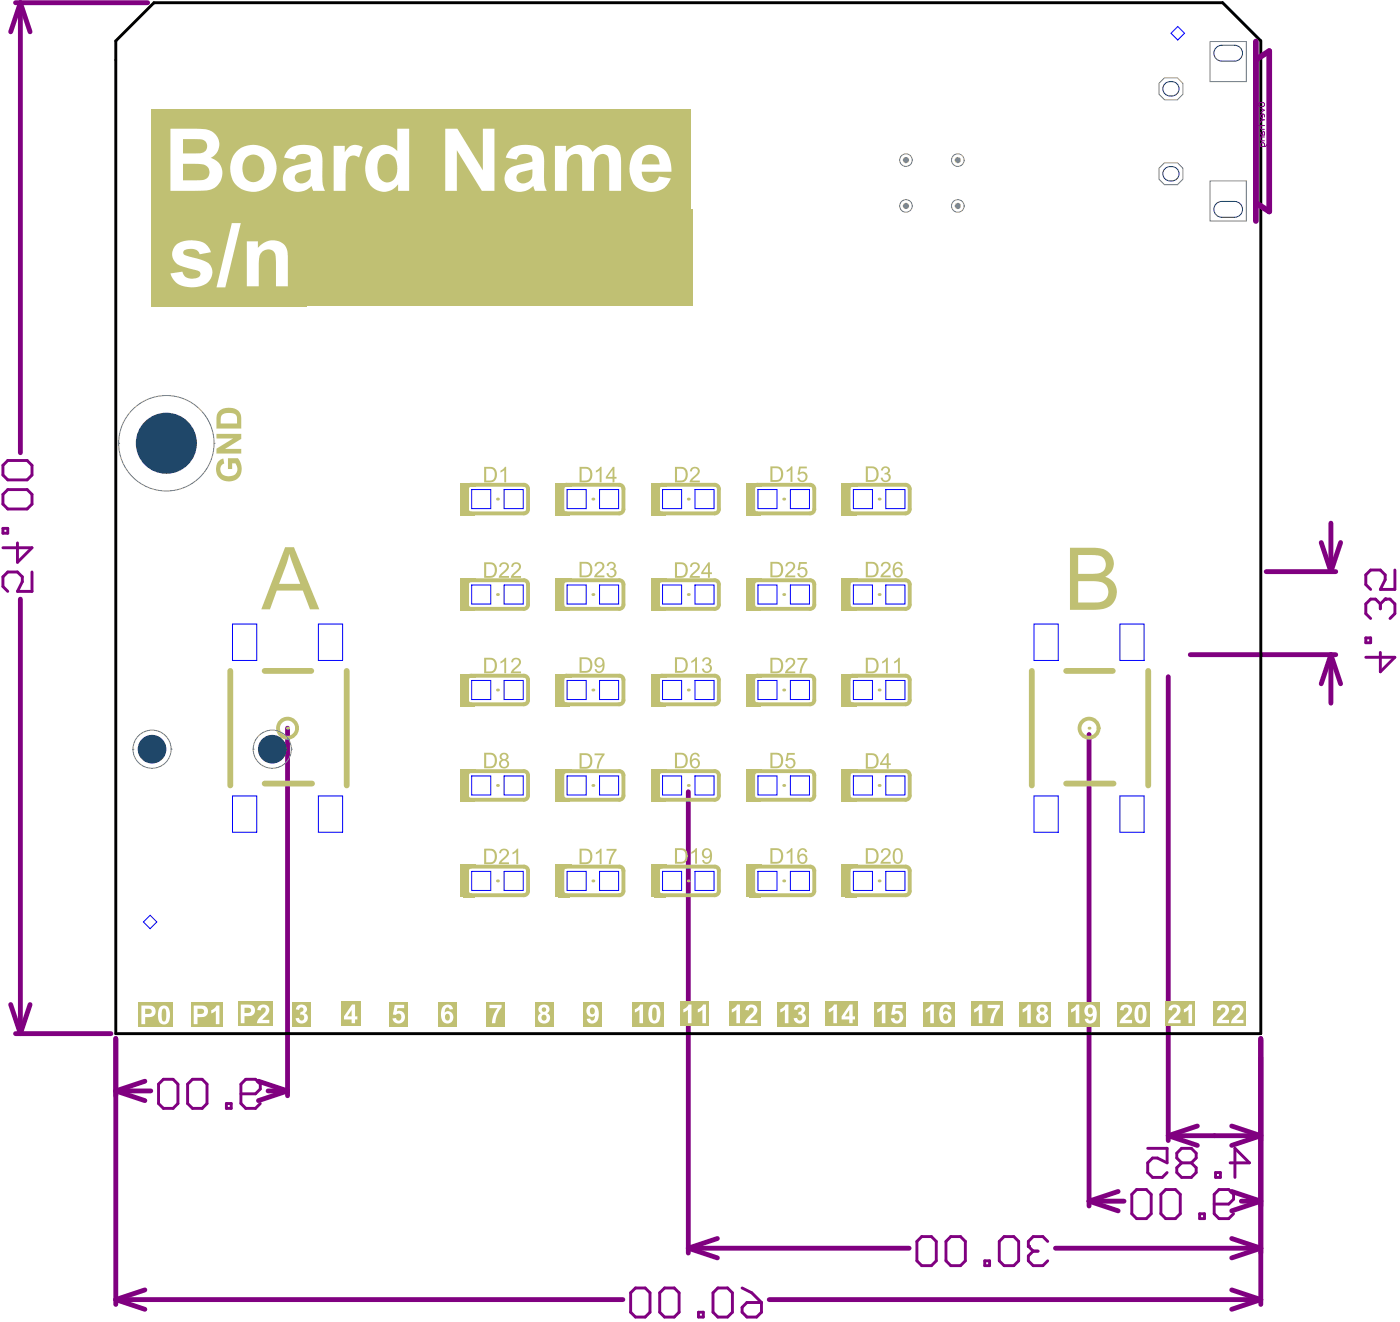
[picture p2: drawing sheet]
<svg xmlns="http://www.w3.org/2000/svg" width="244mm" height="230mm" viewBox="0 0 244 230" stroke-linecap="round" stroke-linejoin="round" font-family="sans-serif">
<g fill="none" stroke="#800080" stroke-width=".85">
<path d="M2.7 .5h23M3.6 .5l1.6 5M3.6 .5v78.4M3.6 .5l-1.7 5M220.8 99.6h12.1M230.4 94.5l1.7 5.1M232.1 91.2v8.4M233.8 94.5l-1.7 5.1M3.6 104.4v75.7M203.7 117.9v80.8M207.6 114.1h25.3M232.1 114.1l-1.7 5.1"/>
<path d="M232.1 114.1l1.7 5.1M232.1 114.1v8.4M50.1 126.9v64M120 138v80.4M189.9 128v82.2M1.9 175l1.7 5.1M5.2 175l-1.6 5.1M2.7 180.1h16.6M20.2 181v46.3M20.2 190.1h6.1M20.2 190.1l5.1 1.7M25.3 188.4l-5.1 1.7"/>
<path d="M45.1 188.4l5 1.7M46.7 190.1h3.4M50.1 190.1l-5 1.7M203.7 197.9l5.1 1.7M203.7 197.9h16.2M208.8 196.2l-5.1 1.7M214.8 196.2l5.1 1.7M219.9 181v46.3M219.9 197.9l-5.1 1.7M120 217.5l5.1 1.7M120 217.5h38.5M125.1 215.8l-5.1 1.7"/>
<path d="M184 217.5h35.9M189.9 209.3h6.1M189.9 209.3l5.1 1.7M195 207.6l-5.1 1.7M214.8 207.6l5.1 1.7M214.8 215.8l5.1 1.7M216.5 209.3h3.4M219.9 217.5l-5.1 1.7M219.9 209.3l-5.1 1.7M20.2 226.5l5.1 1.7M20.2 226.5h88.4M25.3 224.8l-5.1 1.7"/>
<path d="M134.1 226.5h85.8M214.8 224.8l5.1 1.7M219.9 226.5l-5.1 1.7"/>
</g>
<path d="M238.2 111.2h.8v.8h-.8zM240.7 113.7v3.4l2.5-2.6h-5M241.5 104.4h.9l.8 .8v1.7l-.8 .9M200.1 200.1h3.4v2.5l-1.7-.8h-.8l-.9 .8v1.7l.9 .9h1.7l.8-.9M206 202.6h1.7M206 202.6l-.8 .9v.8l.8 .9h1.7l.9-.9v-.8l-.9-.9M206 202.6l-.8-.8v-.9l.8-.8h1.7l.9 .8v.9l-.9 .8M212 204.3h.8v.9h-.8zM214.5 202.6h3.4l-2.6-2.5v5.1" fill="none" stroke="#800080" stroke-width=".51"/>
<circle cx="241.5" cy="104.4" r=".25" fill="#800080"/>
<g fill="none" stroke="#800080" stroke-width=".51">
<path d="M.5 81.1l.9-.9h3.3l.9 .9v1.7l-.9 .8h-3.3l-.9-.8zM.5 86.2l.9-.9h3.3l.9 .9v1.6l-.9 .9h-3.3l-.9-.9zM.5 92.1h.9v.8h-.9zM3 94.6v3.4l2.6-2.6h-5.1M5.6 99.7v3.4h-2.6l.9-1.7v-.9l-.9-.8h-1.6l-.9 .8v1.7l.9 .9M243.2 99.3v3.4h-2.5l.8-1.7v-.8l-.8-.9h-1.7l-.8 .9v1.7l.8 .8M240.7 105.2v.9M240.7 105.2l-.9-.8h-.8l-.8 .8v1.7l.8 .9M241.5 104.4l-.8 .8M27.6 188.9l.9-.8h1.7l.8 .8v3.4l-.8 .8h-1.7l-.9-.8zM32.7 188.9l.9-.8h1.7l.8 .8v3.4l-.8 .8h-1.7l-.9-.8zM39.5 192.3h.8v.8h-.8z"/>
<path d="M42 190.6h2.5l.9-.8v-.9l-.9-.8h-1.6l-.9 .8v3.4l.9 .8h1.6l.9-.8M182.7 216.3l-.9-.8h-1.6l-.9 .8v.9M197.4 208.1l.8-.8h1.7l.8 .8v3.4l-.8 .9h-1.7l-.8-.9zM202.4 208.1l.9-.8h1.7l.8 .8v3.4l-.8 .9h-1.7l-.9-.9zM209.2 211.5h.8v.9h-.8zM211.7 209.8h2.6l.8-.8v-.9l-.8-.8h-1.7l-.9 .8v3.4l.9 .9h1.7l.8-.9M110.8 224.4h1.7l.8 .9v3.4l-.8 .8h-1.7l-.8-.8v-3.4zM115.9 224.4h1.7l.8 .9v3.4l-.8 .8h-1.7l-.9-.8v-3.4zM121.8 228.7h.8v.8h-.8zM124.3 225.3l.9-.9h1.7l.8 .9v3.4l-.8 .8h-1.7l-.9-.8zM129.4 224.4l1.7 .9 1.7 1.7M129.4 227.8l.8-.8h2.6v1.7l-.9 .8h-1.7l-.8-.8z"/>
</g>
<circle cx="179.3" cy="217.2" r=".25" fill="#800080"/>
<path d="M160.7 215.5h1.7l.9 .8v3.4l-.9 .8h-1.7l-.8-.8v-3.4zM165.8 215.5h1.7l.8 .8v3.4l-.8 .8h-1.7l-.8-.8v-3.4zM171.7 219.7h.9v.8h-.9zM174.2 216.3l.9-.8h1.7l.8 .8v3.4l-.8 .8h-1.7l-.9-.8zM179.3 217.2l.9 .8M180.2 218h.8M180.2 218l-.9 .9v.8l.9 .8h1.6l.9-.8" fill="none" stroke="#800080" stroke-width=".51"/>
<path d="M20.2 7.1l6.6-6.6h186.4l6.7 6.6v173h-199.7z" fill="none" stroke="#000" stroke-width=".51"/>
<path d="M219 10.4l2.3-1.5v27.9l-2.3-1.4M219 7.2v31.3" fill="none" stroke="#800080" stroke-width="1"/>
<path d="M219.5 18.1l.2-.2h.6l.2 .2v.3l-.2 .2h-.6l-.2-.2zM219.8 18.9l.7 .3-.7 .3M220.2 19.9v.6l-.4-.1v-.4l.2-.1h.3l.2 .1v.4M219.5 21.9h1M219.8 23v.4l.2 .1h.5v-.5l-.2-.1-.1 .1v.5M219.8 20.9h.7M220 21.9l-.2 .1v.4l.2 .1h.5M220.2 20.9l-.4 .3v.2M220.5 23.9h-.7v.5l.2 .1h.5M220.8 25.2l-.1 .3h-.9v-.5l.2-.1h.3l.2 .1v.5" fill="none" stroke="#800080" stroke-width=".17"/>
<g fill="none" stroke="#c0c073" stroke-width=".68">
<path d="M81.4 85.2v3.5M82.1 84.5h9.3M82.1 89.5h9.3M92.1 85.2v3.5M98.1 85.2v3.5M98.8 84.5h9.2M98.8 89.5h9.2M108.7 85.2v3.5M114.7 85.2v3.5M115.4 84.5h9.2M115.4 89.5h9.2M125.4 85.2v3.5"/>
<path d="M131.3 85.2v3.5M132 84.5h9.3M132 89.5h9.3M142 85.2v3.5M148 85.2v3.5M148.7 84.5h9.2M148.7 89.5h9.2M158.6 85.2v3.5M81.4 101.8v3.6M81.4 118.5v3.5M82.1 117.7h9.3M82.1 106.1h9.3"/>
<path d="M82.1 101.1h9.3M92.1 101.8v3.6M92.1 118.5v3.5M98.1 101.8v3.6M98.1 118.5v3.5M98.8 117.7h9.2M98.8 106.1h9.2M98.8 101.1h9.2M108.7 101.8v3.6M108.7 118.5v3.5M114.7 101.8v3.6M114.7 118.5v3.5"/>
<path d="M115.4 117.7h9.2M115.4 106.1h9.2M115.4 101.1h9.2M125.4 101.8v3.6M125.4 118.5v3.5M131.3 101.8v3.6M131.3 118.5v3.5M132 117.7h9.3M132 106.1h9.3M132 101.1h9.3M142 101.8v3.6M142 118.5v3.5"/>
<path d="M148 101.8v3.6M148 118.5v3.5M148.7 117.7h9.2M148.7 106.1h9.2M148.7 101.1h9.2M158.6 101.8v3.6M158.6 118.5v3.5M81.4 135.1v3.5M82.1 139.4h9.3M82.1 134.4h9.3M82.1 122.7h9.3M92.1 135.1v3.5"/>
<path d="M98.1 135.1v3.5M98.8 139.4h9.2M98.8 134.4h9.2M98.8 122.7h9.2M108.7 135.1v3.5M114.7 135.1v3.5M115.4 139.4h9.2M115.4 134.4h9.2M115.4 122.7h9.2M125.4 135.1v3.5M131.3 135.1v3.5M132 139.4h9.3"/>
<path d="M132 134.4h9.3M132 122.7h9.3M142 135.1v3.5M148 135.1v3.5M148.7 139.4h9.2M148.7 134.4h9.2M148.7 122.7h9.2M158.6 135.1v3.5M81.4 151.7v3.6M82.1 151h9.3M82.1 156h9.3M92.1 151.7v3.6"/>
<path d="M98.1 151.7v3.6M98.8 151h9.2M98.8 156h9.2M108.7 151.7v3.6M114.7 151.7v3.6M115.4 151h9.2M115.4 156h9.2M125.4 151.7v3.6M131.3 151.7v3.6M132 151h9.3M132 156h9.3M142 151.7v3.6"/>
<path d="M148 151.7v3.6M148.7 151h9.2M148.7 156h9.2M158.6 151.7v3.6"/>
</g>
<path d="M40.2 116.9v20M46.1 116.9h8.2M60.5 116.9v20M179.9 116.9v20M185.9 116.9h8.1M200.2 116.9v20M46.1 136.5h8.3M185.9 136.5h8.3" fill="none" stroke="#c0c073" stroke-width="1"/>
<g fill="#c0c073">
<path d="M147.4 150.7h2.1v.6h-2.1z" fill-rule="evenodd"/>
<path d="M146.7 150.7h1.6v5.6h-1.6z" fill-rule="evenodd"/>
<path d="M147.4 155.8h1.9v.5h-1.9z" fill-rule="evenodd"/>
<path d="M147.4 139.2h1.9v.5h-1.9z" fill-rule="evenodd"/>
<path d="M147.4 134h2.1v.7h-2.1z" fill-rule="evenodd"/>
<path d="M147.4 117.4h2.1v.6h-2.1z" fill-rule="evenodd"/>
<path d="M147.4 105.9h1.9v.5h-1.9z" fill-rule="evenodd"/>
<path d="M147.4 100.8h2.1v.6h-2.1z" fill-rule="evenodd"/>
<path d="M147.4 89.3h1.9v.5h-1.9z" fill-rule="evenodd"/>
<path d="M147.4 84.1h2.1v.7h-2.1z" fill-rule="evenodd"/>
<path d="M130.7 155.8h2v.5h-2z" fill-rule="evenodd"/>
<path d="M130.7 150.7h2.2v.6h-2.2z" fill-rule="evenodd"/>
<path d="M130.7 139.2h2v.5h-2z" fill-rule="evenodd"/>
<path d="M130.7 134h2.2v.7h-2.2z" fill-rule="evenodd"/>
<path d="M130.7 117.4h2.2v.6h-2.2z" fill-rule="evenodd"/>
<path d="M130.7 105.9h2v.5h-2z" fill-rule="evenodd"/>
<path d="M130.7 100.8h2.2v.6h-2.2z" fill-rule="evenodd"/>
<path d="M130.7 89.3h2v.5h-2z" fill-rule="evenodd"/>
<path d="M130.7 84.1h2.2v.7h-2.2z" fill-rule="evenodd"/>
<path d="M114.1 155.8h1.9v.5h-1.9z" fill-rule="evenodd"/>
<path d="M113.5 150.7h1.5v5.6h-1.5z" fill-rule="evenodd"/>
<path d="M114.1 150.7h2.2v.6h-2.2z" fill-rule="evenodd"/>
<path d="M114.1 139.2h1.9v.5h-1.9z" fill-rule="evenodd"/>
<path d="M114.1 134h2.2v.7h-2.2z" fill-rule="evenodd"/>
<path d="M114.1 117.4h2.2v.6h-2.2z" fill-rule="evenodd"/>
<path d="M114.1 105.9h1.9v.5h-1.9z" fill-rule="evenodd"/>
<path d="M114.1 100.8h2.2v.6h-2.2z" fill-rule="evenodd"/>
<path d="M114.1 89.3h1.9v.5h-1.9z" fill-rule="evenodd"/>
<path d="M114.1 84.1h2.2v.7h-2.2z" fill-rule="evenodd"/>
<path d="M97.5 150.7h2.1v.6h-2.1z" fill-rule="evenodd"/>
<path d="M96.8 150.7h1.5v5.6h-1.5z" fill-rule="evenodd"/>
<path d="M97.5 155.8h1.9v.5h-1.9z" fill-rule="evenodd"/>
<path d="M97.5 139.2h1.9v.5h-1.9z" fill-rule="evenodd"/>
<path d="M97.5 134h2.1v.7h-2.1z" fill-rule="evenodd"/>
<path d="M97.5 117.4h2.1v.6h-2.1z" fill-rule="evenodd"/>
<path d="M97.5 105.9h1.9v.5h-1.9z" fill-rule="evenodd"/>
<path d="M97.5 100.8h2.1v.6h-2.1z" fill-rule="evenodd"/>
<path d="M97.5 89.3h1.9v.5h-1.9z" fill-rule="evenodd"/>
<path d="M97.5 84.1h2.1v.7h-2.1z" fill-rule="evenodd"/>
<path d="M80.8 155.8h2v.5h-2z" fill-rule="evenodd"/>
<path d="M80.2 150.7h1.5v5.6h-1.5z" fill-rule="evenodd"/>
<path d="M80.8 150.7h2.2v.6h-2.2z" fill-rule="evenodd"/>
<path d="M80.8 139.2h2v.5h-2z" fill-rule="evenodd"/>
<path d="M80.8 134h2.2v.7h-2.2z" fill-rule="evenodd"/>
<path d="M80.8 117.4h2.2v.6h-2.2z" fill-rule="evenodd"/>
<path d="M80.8 105.9h2v.5h-2z" fill-rule="evenodd"/>
<path d="M80.8 100.8h2.2v.6h-2.2z" fill-rule="evenodd"/>
<path d="M80.8 89.3h2v.5h-2z" fill-rule="evenodd"/>
<path d="M80.8 84.1h2.2v.7h-2.2z" fill-rule="evenodd"/>
<path d="M146.7 134h1.6v5.7h-1.6z" fill-rule="evenodd"/>
<path d="M146.7 100.8h1.6v5.6h-1.6z" fill-rule="evenodd"/>
<path d="M146.7 117.4h1.6v5.7h-1.6z" fill-rule="evenodd"/>
<path d="M147.4 122.5h1.9v.6h-1.9z" fill-rule="evenodd"/>
<path d="M146.7 84.1h1.6v5.7h-1.6z" fill-rule="evenodd"/>
<path d="M130.7 122.5h2v.6h-2z" fill-rule="evenodd"/>
<path d="M113.5 134h1.5v5.7h-1.5z" fill-rule="evenodd"/>
<path d="M113.5 100.8h1.5v5.6h-1.5z" fill-rule="evenodd"/>
<path d="M113.5 117.4h1.5v5.7h-1.5z" fill-rule="evenodd"/>
<path d="M114.1 122.5h1.9v.6h-1.9z" fill-rule="evenodd"/>
<path d="M113.5 84.1h1.5v5.7h-1.5z" fill-rule="evenodd"/>
<path d="M96.8 134h1.5v5.7h-1.5z" fill-rule="evenodd"/>
<path d="M96.8 100.8h1.5v5.6h-1.5z" fill-rule="evenodd"/>
<path d="M97.5 122.5h1.9v.6h-1.9z" fill-rule="evenodd"/>
<path d="M96.8 117.4h1.5v5.7h-1.5z" fill-rule="evenodd"/>
<path d="M96.8 84.1h1.5v5.7h-1.5z" fill-rule="evenodd"/>
<path d="M80.2 134h1.5v5.7h-1.5z" fill-rule="evenodd"/>
<path d="M80.2 100.8h1.5v5.6h-1.5z" fill-rule="evenodd"/>
<path d="M80.8 122.5h2v.6h-2z" fill-rule="evenodd"/>
<path d="M80.2 117.4h1.5v5.7h-1.5z" fill-rule="evenodd"/>
<path d="M80.2 84.1h1.5v5.7h-1.5z" fill-rule="evenodd"/>
<path d="M130.1 150.7h1.5v5.6h-1.5z" fill-rule="evenodd"/>
<path d="M130.1 134h1.5v5.7h-1.5z" fill-rule="evenodd"/>
<path d="M130.1 117.4h1.5v5.7h-1.5z" fill-rule="evenodd"/>
<path d="M130.1 100.8h1.5v5.6h-1.5z" fill-rule="evenodd"/>
<path d="M130.1 84.1h1.5v5.7h-1.5z" fill-rule="evenodd"/>
<path d="M53 36.6h67.7v16.7h-67.7z" fill-rule="evenodd"/>
<path d="M118.6 174.5h5v4.3h-5z" fill-rule="evenodd"/>
</g>
<g fill="#c0c073">
<path d="M153.8 98.1l.7-.2 .4 .1 .3 .3 .1 .4-.1 .4-1.2 1.2h1.3v.3h-1.8l.2-.5 1-1 .3-.4-.2-.4-.3-.1-.4 .1-.2 .4h-.3z"/>
<path d="M153.8 148l.7-.2 .4 .1 .3 .3 .1 .4-.1 .4-1.2 1.2h1.3v.3h-1.8l.2-.5 1.1-1 .2-.4-.2-.4-.3-.1-.4 .1-.2 .4h-.3z"/>
<path d="M153.8 115.3l.8-.7h.2v2.7h-.3v-2.1l-.7 .4z"/>
<path d="M155.9 115.3l.8-.7h.2v2.7h-.3v-2.1l-.7 .4z"/>
<path d="M153.8 81.5l.7-.2 .4 .1 .3 .3v.5l-.4 .3 .4 .3 .1 .5-.2 .4-.4 .3-.6-.1-.5-.4v-.2l.3-.1 .2 .4 .4 .1 .3-.1 .2-.4-.2-.4-.6-.1 .1-.3 .5-.2v-.5l-.5-.2-.2 .2-.2 .3h-.3z"/>
<path d="M151 131.3h1.4l.6 .5 .2 .5v.7l-.2 .5-.3 .3-.5 .1-1.2 .1zM151.3 131.6v2l1.2-.1 .3-.7-.1-.9-.4-.3z"/>
<path d="M154.7 131.3h.3v1.7h.3v.3h-.3v.7h-.4v-.7h-1.1v-.3zM154.6 131.8l-.8 1.2h.8z"/>
<path d="M151 97.9h1.4l.6 .5 .2 .5v.7l-.2 .5-.3 .3-.5 .2h-1.2zM151.3 98.2v2.1l1.2-.1 .3-.7-.1-.9-.4-.3z"/>
<path d="M156 98.2l.7-.3 .4 .1 .2 .4 .1 .2h-.3l-.3-.4h-.3l-.3 .2-.2 .4v.4l.3-.3h.3l.5 .1 .2 .3 .1 .7-.5 .6-.7-.1-.4-.4-.1-1.1zM156.2 99.3l-.2 .4 .2 .4 .3 .3 .4-.1 .2-.4-.1-.5-.4-.3z"/>
<path d="M117.7 131.2h1.4l.6 .5 .2 .5v.7l-.2 .5-.3 .3-.5 .2h-1.2zM118.1 131.5v2.1l1.1-.2 .3-.6-.1-1-.4-.3z"/>
<path d="M120.6 131.4l.4-.2h.3l.4 .1 .3 .3v.2l-.3 .1-.2-.4h-.4l-.3 .2-.1 .3-.1 .5 .3-.3 .4-.1 .4 .1 .2 .3 .1 .8-.5 .5h-.6l-.5-.4-.1-1zM120.8 132.6l-.1 .4 .1 .4 .3 .2h.4l.2-.5-.1-.5-.4-.2z"/>
<path d="M84.4 131.2h1.4l.7 .5 .1 .5v.7l-.2 .5-.3 .3-.5 .2h-1.2zM84.8 131.5v2.1l1.1-.2 .4-.6-.2-1-.4-.3z"/>
<path d="M87.3 131.4l.4-.2h.4l.3 .1 .2 .4v.4l-.3 .3 .4 .3 .1 .6-.2 .3-.4 .3-.7-.1-.4-.4v-.6l.4-.4-.4-.4zM87.5 131.9a.43 .43 0 0 0 .8 0 .43 .43 0 0 0-.8 0zM87.3 133.1a.55 .55 0 0 0 1.1 0 .55 .55 0 0 0-1.1 0z"/>
<path d="M151 147.8h1.4l.6 .5 .2 .5v.7l-.2 .5-.3 .3-.5 .2h-1.2zM151.3 148.1v2.1l1.2-.1 .3-.7-.1-.9-.4-.3z"/>
<path d="M156 148l.4-.2 .5 .1 .3 .2 .1 .3v1.5l-.2 .5-.4 .1-.6-.1-.4-.5v-1.3zM156.2 148.2l-.2 .6 .1 1 .1 .3 .4 .2 .3-.2 .1-.2v-1.3l-.3-.5z"/>
<path d="M151 114.6l1.4 .1 .6 .4 .2 .5v.7l-.2 .5-.3 .3-.5 .2h-1.2zM151.3 114.9v2.1l1.2-.1 .3-.7-.1-.9-.4-.3z"/>
<path d="M151 81.3h1.4l.6 .4 .2 .6v.6l-.2 .5-.3 .4-.5 .2h-1.2zM151.3 81.6v2.1l1.2-.2 .3-.6-.1-1-.4-.3z"/>
</g>
<g fill="#fff">
<path d="M119.2 175.9l.5-.4 .4-.5h.5v3.3h-.6v-2.3l-.8 .4z"/>
<path d="M121.7 175.9l.5-.4 .4-.5h.5v3.3h-.6v-2.3l-.8 .4z"/>
</g>
<g fill="#c0c073">
<path d="M120.5 81.6l.7-.3 .5 .2 .2 .2 .1 .4-.1 .4-1.2 1.2h1.3v.4h-1.8l.2-.6 1.1-.9 .2-.5-.2-.3-.3-.2-.4 .2-.2 .4-.3-.1z"/>
<path d="M117.7 81.4h1.4l.6 .4 .2 .6v.6l-.2 .5-.3 .4-.5 .1-1.2 .1zM118.1 81.7v2l1.1-.1 .3-.7-.1-.9-.4-.3z"/>
</g>
<path d="M93.3 174.5h3.1v4.4h-3.1z" fill-rule="evenodd" fill="#c0c073"/>
<path d="M94.1 175.3l.5-.2h.5l.4 .1 .3 .4v.5l-.4 .5 .4 .3 .1 .6-.2 .5-.4 .3-.4 .1-.5-.1-.6-.6 .1-.7 .4-.4-.3-.3-.1-.3zM94.5 175.9a.39 .39 0 0 0 .7 0 .39 .39 0 0 0-.7 0zM94.4 177.3a.5 .5 0 0 0 1 0 .5 .5 0 0 0-1 0z" fill="#fff"/>
<path d="M84.8 174.6h3.2v4.2h-3.2z" fill-rule="evenodd" fill="#c0c073"/>
<path d="M85.3 175.1h2.2v.4l-.5 .7-.4 .8-.2 1.3h-.6v-.5l.3-1 .7-1.1h-1.5z" fill="#fff"/>
<g fill="#c0c073">
<path d="M87.3 82l.7-.7h.3v2.8h-.4v-2.2l-.6 .4z"/>
<path d="M84.4 81.4h1.4l.6 .4 .2 .6v.6l-.1 .5-.4 .4-.5 .1-1.2 .1zM84.8 81.7v2l1.1-.1 .4-.7-.2-.9-.3-.3z"/>
</g>
<path d="M59.5 174.5h3.3v4.3h-3.3z" fill-rule="evenodd" fill="#c0c073"/>
<path d="M61.4 175h.5v2.1h.4v.5h-.4v.7h-.6v-.7h-1.3v-.5zM61.3 176l-.7 1.1h.7z" fill="#fff"/>
<path d="M51 174.5h3.2v4.4h-3.2z" fill-rule="evenodd" fill="#c0c073"/>
<path d="M51.8 175.3l.5-.2h.5l.5 .2 .2 .4v.5l-.4 .4 .5 .3 .1 .7-.4 .5-.5 .2-.8-.1-.5-.7 .6-.1 .3 .4h.3l.2-.1 .2-.4-.1-.3-.3-.2h-.4l.1-.5a.4 .4 0 0 0 .5-.3 .4 .4 0 0 0-.3-.5 .4 .4 0 0 0-.4 .5l-.6-.1z" fill="#fff"/>
<g fill="#c0c073">
<path d="M38.1 80.3l.8-.4 .2 .9-.5 .3-.2 .6 .3 .9 .7 .3 .8 .1a1.31 1.31 0 0 0 1.1-.9 1.31 1.31 0 0 0-.3-1.4h-.5v1h-.8v-1.9h1.8l.4 .7 .2 .7v.8l-.2 .8-.4 .5-.5 .4-.7 .2h-.7l-.9-.3-.8-.9-.2-1.2 .2-.7z"/>
<path d="M37.7 75.6h4.4v.9l-2.9 1.7h2.9v.8h-4.4v-.8l2.9-1.8h-2.9z"/>
<path d="M137.2 131.2h1.4v.3h-1.1l-.1 .7 .6-.1 .4 .2 .2 .2 .1 .5-.1 .4-.5 .5-.7-.1-.4-.5-.1-.1 .4-.1 .2 .4 .4 .1 .3-.1 .2-.4-.1-.5-.3-.2h-.4l-.3 .2h-.3z"/>
<path d="M120.5 98.2l.7-.2 .5 .1 .2 .2 .1 .5-.1 .3-1.2 1.3h1.3v.3h-1.8l.2-.5 1.1-1 .2-.4-.2-.4-.3-.1-.4 .1-.2 .4h-.3z"/>
<path d="M103.7 131.3h1.7v.2l-.7 1.3-.3 1.2h-.4l.2-.8 .3-.9 .5-.7h-1.3z"/>
<path d="M103.9 98.1l.7-.2 .4 .1 .3 .3 .1 .4-.1 .4-1.2 1.2h1.3v.3h-1.8l.2-.5 1-1 .2-.4-.1-.4-.4-.1-.3 .1-.2 .4h-.3z"/>
<path d="M106 98.1l.7-.2 .4 .2 .2 .2v.5l-.3 .3 .4 .3 .1 .5-.2 .5-.4 .2h-.6l-.5-.5-.1-.2 .4-.1 .2 .5 .4 .1 .3-.2 .2-.3-.2-.5-.6-.1v-.3l.6-.2v-.5l-.5-.1-.2 .1-.2 .4-.3-.1z"/>
<path d="M38.2 71.6l.7-.4 .9-.1h.9l.8 .4 .5 .9 .1 2.3h-4.4l.1-2.3zM38.7 72.3l-.2 .4v1.1h2.8v-1.2l-.4-.5-1.4-.1z"/>
<path d="M134.3 131.2h1.4l.7 .5 .1 .5v.7l-.2 .5-.2 .3-.5 .2h-1.3zM134.7 131.5v2.1l1.2-.2 .3-.6-.1-1-.4-.3z"/>
<path d="M117.7 98h1.4l.6 .5 .2 .5v.7l-.2 .5-.3 .3-.5 .2h-1.2zM118.1 98.3v2.1l1.1-.2 .3-.6-.1-.9-.4-.4z"/>
<path d="M123.5 98h.3v1.7h.3v.3h-.3v.7h-.4v-.7h-1.1v-.3zM123.4 98.5l-.8 1.2h.8z"/>
<path d="M101.1 131.3h1.4l.6 .5 .2 .5v.7l-.2 .5-.3 .3-.5 .1-1.2 .1zM101.4 131.6v2l1.2-.1 .3-.7-.1-.9-.4-.3z"/>
<path d="M101.1 97.9h1.4l.6 .5 .2 .5v.7l-.2 .5-.3 .3-.5 .2h-1.2zM101.4 98.2v2.1l1.2-.1 .3-.7-.1-.9-.4-.3z"/>
</g>
<path d="M203.2 174.5h5.2v4.3h-5.2z" fill-rule="evenodd" fill="#c0c073"/>
<g fill="#fff">
<path d="M204 175.3l.9-.3 .5 .2 .3 .3 .2 .4-.1 .5-1.2 1.3h1.3v.6h-2.2l.2-.7 1.2-1.2 .1-.4a.43 .43 0 0 0-.4-.4 .43 .43 0 0 0-.4 .5l-.7-.1z"/>
<path d="M206.4 175.9l.6-.4 .4-.5h.5v3.3h-.7v-2.3l-.8 .4z"/>
</g>
<path d="M211.6 174.5h5.7v4.3h-5.7z" fill-rule="evenodd" fill="#c0c073"/>
<g fill="#fff">
<path d="M212.5 175.3l.9-.3 .5 .2 .3 .3 .1 .4-.1 .5-1.1 1.3h1.2v.6h-2.2l.3-.7 1.1-1.2 .2-.4a.43 .43 0 0 0-.5-.4 .43 .43 0 0 0-.4 .5l-.6-.1z"/>
<path d="M215 175.3l.9-.3 .5 .2 .3 .3 .1 .4-.1 .5-1.1 1.3h1.2v.6h-2.2l.3-.7 1.2-1.2 .1-.4a.43 .43 0 0 0-.5-.4 .43 .43 0 0 0-.4 .5l-.6-.1z"/>
</g>
<path d="M186.3 174.5h5.5v4.4h-5.5z" fill-rule="evenodd" fill="#c0c073"/>
<g fill="#fff">
<path d="M186.8 175.9l.5-.4 .4-.5h.5v3.3h-.6v-2.3l-.8 .4z"/>
<path d="M189.4 175.3l.6-.3 .8 .3 .3 .6 .1 1.1a1.12 1.12 0 0 1-.6 1.2 1.12 1.12 0 0 1-1.3-.2l-.2-.5h.6l.2 .3 .4-.1 .3-.8-.6 .3-.7-.3-.2-.8zM189.8 175.7l-.1 .5a.43 .43 0 0 0 .2 .5 .43 .43 0 0 0 .6-.1v-.4l-.1-.4-.2-.2z"/>
</g>
<path d="M177.8 174.5h5.5v4.4h-5.5z" fill-rule="evenodd" fill="#c0c073"/>
<g fill="#fff">
<path d="M178.3 175.9l.6-.4 .3-.5h.5v3.3h-.6v-2.3l-.8 .4z"/>
<path d="M181 175.3l.5-.2h.5l.4 .1 .2 .4v.5l-.4 .5 .5 .3 .1 .6-.2 .5-.4 .3-.5 .1-.4-.1-.6-.6 .1-.7 .4-.4-.3-.3-.1-.3zM181.3 175.9a.4 .4 0 0 0 .8 0 .4 .4 0 0 0-.8 0zM181.3 177.3a.5 .5 0 0 0 1 0 .5 .5 0 0 0-1 0z"/>
</g>
<path d="M169.4 174.5h5.5v4.3h-5.5z" fill-rule="evenodd" fill="#c0c073"/>
<g fill="#fff">
<path d="M169.9 175.9l.5-.4 .4-.5h.5v3.3h-.6v-2.3l-.8 .4z"/>
<path d="M172.2 175.1h2.2v.4l-.5 .7-.4 .8-.2 1.3h-.6v-.5l.3-1 .6-1.1h-1.4z"/>
</g>
<path d="M160.9 174.5h5.5v4.4h-5.5z" fill-rule="evenodd" fill="#c0c073"/>
<g fill="#fff">
<path d="M161.4 175.9l.6-.4 .3-.5h.5v3.3h-.6v-2.3l-.8 .4z"/>
<path d="M164.2 175.4l.5-.3h.5l.4 .1 .2 .4 .1 .2-.6 .1-.2-.3h-.3l-.2 .1-.1 .3-.1 .5 .4-.3h.4l.4 .2 .2 .4 .1 .9-.2 .3-.4 .3-.4 .1-.4-.1-.5-.6-.2-1.2 .1-.7zM164.6 176.8l-.1 .4v.3l.2 .3h.4l.2-.4-.1-.5-.2-.2z"/>
</g>
<path d="M152.5 174.5h5.5v4.4h-5.5z" fill-rule="evenodd" fill="#c0c073"/>
<g fill="#fff">
<path d="M153 175.9l.5-.4 .4-.5h.5v3.3h-.6v-2.3l-.8 .4z"/>
<path d="M155.7 175.1h1.7v.6h-1.2l-.1 .5 .5-.1 .5 .2 .3 .5 .1 .5-.2 .6-.6 .4h-.7l-.5-.4-.2-.4 .6-.1 .2 .4h.5l.2-.2 .1-.4a.52 .52 0 0 0-.4-.6 .52 .52 0 0 0-.6 .3l-.5-.1z"/>
</g>
<path d="M144 174.5h5.6v4.3h-5.6z" fill-rule="evenodd" fill="#c0c073"/>
<g fill="#fff">
<path d="M144.5 175.9l.6-.4 .3-.5h.5v3.3h-.6v-2.3l-.8 .4z"/>
<path d="M148.2 175h.5v2.1h.4v.5h-.4v.7h-.6v-.7h-1.3v-.5zM148.1 176l-.8 1.1h.8z"/>
</g>
<path d="M127.1 174.5h5.5v4.3h-5.5z" fill-rule="evenodd" fill="#c0c073"/>
<g fill="#fff">
<path d="M127.6 175.9l.6-.4 .3-.5h.5v3.3h-.6v-2.3l-.8 .4z"/>
<path d="M130.2 175.3l.9-.3 .5 .2 .3 .2 .2 .5-.1 .5-1.2 1.3h1.3v.6h-2.2l.2-.7 1.2-1.2 .1-.4a.43 .43 0 0 0-.4-.4 .43 .43 0 0 0-.4 .5l-.6-.1z"/>
</g>
<g fill="#c0c073">
<path d="M120.5 148.5l.8-.7h.2v2.7h-.3v-2.1l-.7 .4z"/>
<path d="M120.5 115.2l.8-.7h.2v2.7h-.3v-2.1l-.7 .4z"/>
<path d="M122.7 114.7l.6-.2 .4 .2 .3 .3v.4l-.4 .4 .5 .3v.5l-.2 .4-.3 .2h-.7l-.5-.4v-.3h.3l.2 .4 .4 .1 .4-.2 .1-.3-.2-.5h-.6l.1-.3 .5-.3v-.4l-.4-.2-.3 .1-.1 .4-.4-.1z"/>
<path d="M117.7 147.8h1.4l.6 .5 .2 .5v.7l-.2 .5-.3 .3-.5 .2h-1.2zM118.1 148.1v2.1l1.1-.1 .3-.7-.1-.9-.4-.3z"/>
<path d="M122.6 148l.4-.2h.4l.4 .2 .2 .3 .2 .7-.1 .8-.2 .4-.4 .3h-.7l-.3-.5-.1-.1 .4-.1 .2 .4h.4l.3-.2 .1-.6v-.2l-.3 .3-.3 .1-.6-.3-.2-.6zM122.9 148.3l-.2 .4 .2 .4 .3 .2 .4-.1 .2-.5-.1-.4-.4-.2z"/>
<path d="M117.7 114.5l1.4 .1 .6 .4 .2 .6v.6l-.2 .6-.3 .3-.5 .1h-1.2zM118.1 114.9v2l1.1-.1 .3-.7-.1-.9-.4-.3z"/>
</g>
<path d="M101.7 174.5h3.2v4.4h-3.2z" fill-rule="evenodd" fill="#c0c073"/>
<path d="M102.5 175.3l.7-.3 .8 .3 .3 .6 .1 1.1a1.12 1.12 0 0 1-.6 1.2 1.12 1.12 0 0 1-1.3-.2l-.2-.5h.6l.2 .3 .4-.1 .3-.8-.6 .3-.7-.3-.3-.8zM103 175.7l-.1 .5a.43 .43 0 0 0 .2 .5 .43 .43 0 0 0 .5-.1l.1-.4-.1-.4-.3-.2z" fill="#fff"/>
<g fill="#c0c073">
<path d="M103.9 148.6l.8-.7h.2v2.7h-.3v-2.1l-.7 .4z"/>
<path d="M105.8 147.9h1.7v.3l-.7 1.2-.3 1.2h-.4l.2-.8 .3-.9 .5-.7h-1.3z"/>
<path d="M103.9 82l.8-.7h.2v2.8h-.3v-2.2l-.7 .4z"/>
<path d="M101.1 147.9h1.4l.6 .5 .2 .5v.7l-.2 .5-.3 .3-.5 .2h-1.2zM101.4 148.2v2.1l1.2-.2 .3-.6-.1-.9-.4-.4z"/>
<path d="M101.1 114.5l1.4 .1 .6 .4 .2 .6v.6l-.2 .6-.3 .3-.5 .1h-1.2zM101.4 114.9v2l1.2-.1 .3-.7-.1-.9-.4-.3z"/>
<path d="M103.9 114.8l.4-.3 .4 .1 .4 .1 .2 .4 .1 .6-.1 .8-.2 .5-.3 .2h-.7l-.4-.4v-.2h.3l.2 .3 .5 .1 .2-.3 .2-.5v-.2l-.6 .3-.6-.2-.3-.7zM104.2 115l-.2 .3 .1 .5 .3 .2 .4-.1 .2-.4v-.5l-.4-.2z"/>
<path d="M101.1 81.4h1.4l.6 .4 .2 .6v.6l-.2 .5-.3 .4-.5 .1-1.2 .1zM101.4 81.7v2l1.2-.1 .3-.7-.1-.9-.4-.3z"/>
<path d="M106.9 81.4h.2v1.7h.4v.3h-.4v.7h-.3v-.7h-1.2v-.3zM106.8 81.9l-.8 1.2h.8z"/>
</g>
<path d="M76.4 174.5h3.2v4.4h-3.2z" fill-rule="evenodd" fill="#c0c073"/>
<path d="M77.3 175.4l.5-.3h.5l.4 .1 .2 .4 .1 .2-.6 .1-.1-.3h-.4l-.3 .4-.1 .5 .4-.3h.4l.4 .2 .3 .4v.9l-.2 .3-.3 .3h-.8l-.4-.2-.2-.4-.2-1.2 .1-.7zM77.7 176.8l-.1 .4 .1 .4 .3 .2h.2l.2-.4v-.5l-.3-.2z" fill="#fff"/>
<path d="M67.9 174.6h3.2v4.3h-3.2z" fill-rule="evenodd" fill="#c0c073"/>
<path d="M68.8 175.1h1.7v.6h-1.2l-.1 .5 .5-.1 .5 .2 .3 .5 .1 .5-.2 .6-.6 .4h-.7l-.5-.4-.2-.4 .7-.1 .1 .4h.5l.2-.2 .1-.4a.52 .52 0 0 0-.4-.6 .52 .52 0 0 0-.6 .3l-.5-.1z" fill="#fff"/>
<path d="M41.5 174.5h6v4.3h-6z" fill-rule="evenodd" fill="#c0c073"/>
<g fill="#fff">
<path d="M45.2 175.3l.8-.3 .5 .2 .3 .3 .2 .4-.1 .5-1.2 1.3h1.3v.6h-2.2l.2-.7 1.2-1.2 .1-.4a.43 .43 0 0 0-.4-.4 .43 .43 0 0 0-.4 .5l-.6-.1z"/>
<path d="M42 175.1h1.8l.4 .3 .2 .4v.7l-.3 .4-.4 .1-1.1 .1v1.2h-.6zM42.6 175.6v.9h.8l.3-.2 .1-.3-.2-.3z"/>
</g>
<path d="M33.3 174.7h5.5v4.3h-5.5z" fill-rule="evenodd" fill="#c0c073"/>
<g fill="#fff">
<path d="M36.8 176l.6-.3 .4-.5h.5v3.3h-.7v-2.4l-.8 .5z"/>
<path d="M33.8 175.2l1.8 .1 .4 .2 .2 .5v.6l-.3 .5-.4 .1h-1.1v1.3h-.6zM34.4 175.8v.9h.9l.2-.2 .1-.4-.2-.2z"/>
</g>
<path d="M24.1 174.7h6.1v4.3h-6.1z" fill-rule="evenodd" fill="#c0c073"/>
<g fill="#fff">
<path d="M24.7 175.2l1.8 .1 .4 .2 .2 .5v.6l-.4 .5-.3 .1h-1.1v1.3h-.6zM25.3 175.8v.9h.8l.3-.2 .1-.4-.3-.2z"/>
<path d="M27.9 175.5l.7-.3 .7 .3 .3 .8v1a1.05 1.05 0 0 1-1 1.2 1.05 1.05 0 0 1-1-1.2v-1.1zM28.4 175.8l-.2 .6v1.2l.2 .3 .2 .1 .3-.3 .1-1.4-.2-.5z"/>
</g>
<g fill="#c0c073">
<path d="M137.2 98.1l.7-.2 .4 .1 .3 .3 .1 .4-.2 .4-1.2 1.2h1.4v.3h-1.8l.2-.5 1-1 .2-.4-.1-.4-.4-.1-.4 .1-.1 .4h-.4z"/>
<path d="M139.3 97.9h1.4v.4h-1.1l-.1 .7 .7-.2 .5 .5 .1 .4-.1 .4-.5 .5h-.7l-.4-.5-.1-.2h.4l.2 .4 .4 .1 .3-.2 .2-.4-.1-.4-.3-.3h-.4l-.3 .3-.3-.1z"/>
<path d="M87.3 98.2l.7-.2 .4 .1 .2 .2 .2 .5-.2 .3-1.2 1.3h1.4v.3h-1.8l.2-.5 1-1 .2-.4-.1-.4-.4-.1-.4 .1-.1 .4h-.4z"/>
<path d="M89.4 98.2l.7-.2 .6 .3 .2 .4-.2 .4-1.2 1.3h1.4v.3h-1.8l.2-.5 1-1 .2-.4-.1-.4-.4-.1-.4 .1-.1 .4h-.4z"/>
<path d="M186.6 95.4h4.1a3.1 3.1 0 0 1 3.5 2.8 2.55 2.55 0 0 1-1.5 2.3 2.68 2.68 0 0 1 2.1 2.7 3.1 3.1 0 0 1-3.4 3l-4.8 .1zM188 96.7v3.3h2.4a2.08 2.08 0 0 0 2.4-1.2 1.69 1.69 0 0 0-2-2.1zM188 101.3v3.7h2.8a1.99 1.99 0 0 0 2.5-1.9 2.03 2.03 0 0 0-2.4-1.8z"/>
<path d="M49.7 95.4h1.6l4.4 10.8h-1.6l-1.3-3.3h-4.5l-1.2 3.3h-1.5zM50.4 96.5l-.4 1.7-1.3 3.5h3.7z"/>
<path d="M134.3 97.9h1.4l.7 .5 .1 .5v.7l-.2 .5-.2 .3-.5 .2h-1.3zM134.7 98.2v2.1l1.2-.1 .3-.7-.1-.9-.4-.3z"/>
<path d="M84.4 98h1.4l.7 .5 .1 .5v.7l-.2 .5-.3 .3-.5 .2h-1.2zM84.8 98.3v2.1l1.1-.2 .4-.6-.2-.9-.3-.4z"/>
</g>
<path d="M194.7 174.5h5.7v4.4h-5.7z" fill-rule="evenodd" fill="#c0c073"/>
<g fill="#fff">
<path d="M195.6 175.3l.8-.3 .6 .2 .3 .3 .1 .4-.1 .5-1.1 1.3h1.2v.6h-2.2l.3-.7 1.1-1.2 .2-.4a.43 .43 0 0 0-.5-.4 .43 .43 0 0 0-.4 .5l-.6-.1z"/>
<path d="M198.2 175.3l.7-.3 .7 .3 .3 .8v1a1.05 1.05 0 0 1-1 1.3 1.05 1.05 0 0 1-1.1-1.3l.1-1zM198.7 175.6l-.2 .6v1.2l.2 .4h.2l.2-.1 .1-.3v-1.3l-.1-.5z"/>
</g>
<path d="M135.5 174.5h5.6v4.4h-5.6z" fill-rule="evenodd" fill="#c0c073"/>
<g fill="#fff">
<path d="M136.1 175.9l.5-.4 .4-.5h.5v3.3h-.6v-2.3l-.8 .4z"/>
<path d="M138.7 175.3l.4-.2h.6l.4 .2 .3 .4-.1 .5-.4 .4 .5 .3 .1 .7-.3 .5-.6 .2-.8-.1-.4-.7 .6-.1 .3 .4 .5-.1 .1-.7-.3-.2h-.4l.1-.5a.4 .4 0 0 0 .5-.3 .4 .4 0 0 0-.4-.5 .4 .4 0 0 0-.4 .5l-.6-.1z"/>
</g>
<path d="M110.2 174.5h5.5v4.4h-5.5z" fill-rule="evenodd" fill="#c0c073"/>
<g fill="#fff">
<path d="M110.7 175.9l.6-.4 .3-.5h.5v3.3h-.6v-2.3l-.8 .4z"/>
<path d="M113.4 175.3l.7-.3 .7 .3 .3 .8v1a1.05 1.05 0 0 1-1 1.3 1.05 1.05 0 0 1-1-1.3v-1zM113.9 175.6l-.2 .6v1.1l.2 .4 .2 .1 .3-.3 .1-1.4-.2-.5z"/>
</g>
<g fill="#c0c073">
<path d="M87.3 148.1l.7-.2 .4 .1 .2 .2 .2 .5-.2 .3-1.2 1.3h1.4v.3h-1.8l.2-.5 1-1 .2-.4-.1-.4-.4-.1-.4 .1-.1 .4h-.4z"/>
<path d="M89.4 148.6l.7-.7h.3v2.7h-.4v-2.1l-.6 .4z"/>
<path d="M137.2 148.5l.8-.7h.2v2.7h-.4v-2.1l-.6 .4z"/>
<path d="M137.2 114.8l.7-.2 .4 .1 .3 .3 .1 .4-.2 .4-1.2 1.2h1.4v.3h-1.8l.2-.5 1-1 .2-.4-.1-.4-.4-.1-.4 .1-.1 .4h-.4z"/>
<path d="M139 114.7h1.8v.2l-.8 1.2-.2 1.2h-.4l.1-.7 .4-.9 .5-.7h-1.4z"/>
<path d="M87.3 115.3l.7-.7h.3v2.7h-.4v-2.1l-.6 .4z"/>
<path d="M89.4 114.8l.7-.2 .6 .3 .2 .5-.2 .4-1.2 1.2h1.4v.3h-1.8l.2-.5 1-1 .2-.4-.1-.4-.4-.1-.4 .1-.1 .4h-.4z"/>
<path d="M137.2 81.9l.8-.6h.2v2.7h-.4v-2.1l-.6 .4z"/>
<path d="M139.3 81.3h1.4v.3h-1.1l-.1 .7 .7-.1 .5 .4 .1 .5-.1 .4-.5 .5-.7-.1-.4-.5-.1-.1 .4-.1 .2 .4 .4 .1 .3-.1 .2-.4-.1-.5-.3-.2h-.4l-.3 .2h-.3z"/>
<path d="M84.4 147.9h1.4l.7 .5 .1 .5v.7l-.2 .5-.3 .3-.5 .2h-1.2zM84.8 148.2v2.1l1.1-.2 .4-.6-.2-.9-.4-.4z"/>
<path d="M134.3 147.8h1.4l.7 .5 .1 .5v.7l-.2 .5-.2 .3-.5 .2h-1.3zM134.7 148.1v2.1l1.2-.1 .3-.7-.1-.9-.4-.3z"/>
<path d="M139.3 148.1l.8-.3 .4 .1 .2 .4v.2h-.3l-.2-.4h-.4l-.3 .2-.1 .4-.1 .4 .3-.3h.4l.4 .1 .3 .3v.7l-.4 .6h-.7l-.5-.5-.1-1.1zM139.5 149.2l-.1 .4 .1 .4 .3 .3 .4-.1 .2-.4-.1-.6-.4-.2z"/>
<path d="M134.3 114.6l1.5 .1 .6 .4 .1 .5v.7l-.2 .5-.2 .3-.5 .2h-1.3zM134.7 114.9v2.1l1.2-.1 .3-.7-.1-.9-.4-.3z"/>
<path d="M84.4 114.6l1.5 .1 .6 .4 .1 .5v.7l-.2 .5-.3 .3-.5 .2h-1.2zM84.8 114.9v2.1l1.1-.1 .4-.7-.2-.9-.3-.3z"/>
<path d="M134.3 81.3h1.4l.6 .4 .2 .6v.6l-.1 .5-.3 .4-.5 .2h-1.3zM134.7 81.6v2.1l1.2-.2 .3-.6-.1-1-.4-.3z"/>
</g>
<path d="M26.4 35.6h27.1v17.8h-27.1z" fill-rule="evenodd" fill="#c0c073"/>
<g fill="#fff">
<path d="M30.7 42.7a5 5 0 0 1 5-.3l.7 .7 .4 .8-2 .4a1.58 1.58 0 0 0-2.1-.9l-.4 .1a.55 .55 0 0 0-.3 .7 .55 .55 0 0 0 .6 .4l3.1 .9a2.28 2.28 0 0 1 1.3 2.4 2.28 2.28 0 0 1-1.9 1.9 4.7 4.7 0 0 1-4.7-.8l-.7-1.4 2.1-.3a1.68 1.68 0 0 0 2.3 1.2 .73 .73 0 0 0 .7-.4 .73 .73 0 0 0 0-.8l-2.6-.7a2.3 2.3 0 0 1-2-3.2z"/>
<path d="M40.4 38.9h1.6l-2.7 11.2h-1.5z"/>
<path d="M43 42h2v1.2a2.98 2.98 0 0 1 4.9-.1l.2 .6 .1 1v5.2h-2.1v-4.1a2.31 2.31 0 0 0-.6-2.1 1.68 1.68 0 0 0-1.7 .1 1.68 1.68 0 0 0-.7 1.7v4.4h-2.1z"/>
</g>
<path d="M26.4 19.1h94v17.7h-94z" fill-rule="evenodd" fill="#c0c073"/>
<g fill="#fff">
<path d="M58.2 25.4h1.9v1.1a2.02 2.02 0 0 1 3.2-.9l-.7 1.8a1.34 1.34 0 0 0-1.5-.2 1.34 1.34 0 0 0-.7 1.4l-.1 4.7h-2.1z"/>
<path d="M77.6 22.4h2.2l4.4 7.3v-7.3h2v10.9h-2.2l-4.3-7.1v7.1h-2.1z"/>
<path d="M96.8 25.4h1.9v1.1a2.79 2.79 0 0 1 4.6 0 2.78 2.78 0 0 1 4.8 .2l.2 1.3v5.3h-2.1v-4.5a1.75 1.75 0 0 0-.5-1.8 1.57 1.57 0 0 0-2.1 1.8v4.5h-2.1v-4.4a2.03 2.03 0 0 0-.5-1.9 1.57 1.57 0 0 0-2.1 1.7l-.1 4.6h-2z"/>
<path d="M29.7 22.4h4.7a3.6 3.6 0 0 1 3.5 1.5 2.58 2.58 0 0 1-1.2 3.6h.1a2.66 2.66 0 0 1 2 2.8 3.1 3.1 0 0 1-3.6 2.9l-5.5 .1zM31.9 24.2v2.5h1.9a2.16 2.16 0 0 0 2.2-.7 1.29 1.29 0 0 0-.2-1.4 1.29 1.29 0 0 0-1.4-.4zM31.9 28.5v2.9h2.2a2.09 2.09 0 0 0 2.3-.8 1.49 1.49 0 0 0-1.6-2z"/>
<path d="M41.2 26.4l1.2-.8a4.1 4.1 0 0 1 5.5 2 4.1 4.1 0 0 1-2 5.4 4.1 4.1 0 0 1-5.5-2 4.7 4.7 0 0 1 .3-3.9zM42.9 27.4a2.9 2.9 0 0 0-.6 2.6 1.84 1.84 0 0 0 1.3 1.6 1.84 1.84 0 0 0 1.9-.5 3.2 3.2 0 0 0 0-3.6 1.81 1.81 0 0 0-2.6-.1z"/>
<path d="M50.4 26a5.2 5.2 0 0 1 4.7-.4 2.24 2.24 0 0 1 1.1 2.4v2.9a4.4 4.4 0 0 0 .5 2.4h-2.1l-.3-.9a3.2 3.2 0 0 1-4.5 .2 2.33 2.33 0 0 1-.3-2.5 2.33 2.33 0 0 1 2.1-1.3l2.2-.5a.42 .42 0 0 0 .4-.6 1.28 1.28 0 0 0-1.6-.9l-.7 .3-.5 .7-1.9-.3 .3-.7zM51.7 30.3a1.1 1.1 0 0 0 .1 1.4 1.1 1.1 0 0 0 1.4 .1 1.67 1.67 0 0 0 1-1.9v-.4l-1.9 .5z"/>
<path d="M64.6 26.3a3.1 3.1 0 0 1 4.7 0v-3.9h2v10.9h-1.9v-1.2a3 3 0 0 1-3.2 1.3 3 3 0 0 1-2.3-2.5 5.5 5.5 0 0 1 .7-4.6zM66.4 27.3a3.2 3.2 0 0 0-.6 2.6l.2 .6a1.6 1.6 0 0 0 1.1 1.2 1.6 1.6 0 0 0 1.7-.5 3.5 3.5 0 0 0 .4-2.6 1.76 1.76 0 0 0-1.7-1.8l-.7 .2z"/>
<path d="M89 26a5.2 5.2 0 0 1 4.7-.4 2.23 2.23 0 0 1 1.2 2.4v2.9a4.4 4.4 0 0 0 .4 2.4h-2l-.3-.9a3.2 3.2 0 0 1-4.5 .2 2.33 2.33 0 0 1-.3-2.5 2.33 2.33 0 0 1 2.1-1.3l2.1-.5a.42 .42 0 0 0 .4-.6 1.28 1.28 0 0 0-1.6-.9l-.7 .3-.4 .7-1.9-.3 .2-.7zM90.3 30.3a1.1 1.1 0 0 0 .1 1.4 1.1 1.1 0 0 0 1.5 .1 1.67 1.67 0 0 0 .9-1.9v-.4l-1.9 .5z"/>
<path d="M110.8 26.3a3.7 3.7 0 0 1 4.1-.7 3.7 3.7 0 0 1 2.2 3.5v.8h-5.2a1.63 1.63 0 0 0 .8 1.7 1.63 1.63 0 0 0 1.9-.2l.3-.6 2 .4a3.3 3.3 0 0 1-3.4 2.2 3.6 3.6 0 0 1-3.7-4 5.1 5.1 0 0 1 1-3.1zM112.3 27.3l-.2 .6-.2 .8h3.1a1.56 1.56 0 0 0-.8-1.7 1.56 1.56 0 0 0-1.9 .3z"/>
</g>
<g fill="none" stroke="#c0c073" stroke-width=".68">
<path d="M81.4 88.7a.72 .72 0 0 0 .7 .8M82.1 84.5a.72 .72 0 0 0-.7 .7M91.4 84.5a.72 .72 0 0 1 .7 .7M92.1 88.7a.72 .72 0 0 1-.7 .8M98.1 88.7a.72 .72 0 0 0 .7 .8M98.8 84.5a.72 .72 0 0 0-.7 .7M108 84.5a.72 .72 0 0 1 .7 .7M108.7 88.7a.72 .72 0 0 1-.7 .8M114.7 88.7a.72 .72 0 0 0 .7 .8M115.4 84.5a.72 .72 0 0 0-.7 .7M124.6 84.5a.72 .72 0 0 1 .8 .7M125.4 88.7a.72 .72 0 0 1-.8 .8"/>
<path d="M131.3 88.7a.72 .72 0 0 0 .7 .8M132 84.5a.72 .72 0 0 0-.7 .7M141.3 84.5a.72 .72 0 0 1 .7 .7M142 88.7a.72 .72 0 0 1-.7 .8M148 88.7a.72 .72 0 0 0 .7 .8M148.7 84.5a.72 .72 0 0 0-.7 .7M157.9 84.5a.72 .72 0 0 1 .7 .7M158.6 88.7a.72 .72 0 0 1-.7 .8M81.4 105.4a.72 .72 0 0 0 .7 .7M82.1 117.7a.72 .72 0 0 0-.7 .8M82.1 101.1a.72 .72 0 0 0-.7 .7M91.4 117.7a.72 .72 0 0 1 .7 .8"/>
<path d="M91.4 101.1a.72 .72 0 0 1 .7 .7M92.1 105.4a.72 .72 0 0 1-.7 .7M98.1 105.4a.72 .72 0 0 0 .7 .7M98.8 117.7a.72 .72 0 0 0-.7 .8M98.8 101.1a.72 .72 0 0 0-.7 .7M108 117.7a.72 .72 0 0 1 .7 .8M108 101.1a.72 .72 0 0 1 .7 .7M108.7 105.4a.72 .72 0 0 1-.7 .7M114.7 105.4a.72 .72 0 0 0 .7 .7M115.4 117.7a.72 .72 0 0 0-.7 .8M115.4 101.1a.72 .72 0 0 0-.7 .7M124.6 117.7a.72 .72 0 0 1 .8 .8"/>
<path d="M124.6 101.1a.72 .72 0 0 1 .8 .7M125.4 105.4a.72 .72 0 0 1-.8 .7M131.3 105.4a.72 .72 0 0 0 .7 .7M132 117.7a.72 .72 0 0 0-.7 .8M132 101.1a.72 .72 0 0 0-.7 .7M141.3 117.7a.72 .72 0 0 1 .7 .8M141.3 101.1a.72 .72 0 0 1 .7 .7M142 105.4a.72 .72 0 0 1-.7 .7M148 105.4a.72 .72 0 0 0 .7 .7M148.7 117.7a.72 .72 0 0 0-.7 .8M148.7 101.1a.72 .72 0 0 0-.7 .7M157.9 117.7a.72 .72 0 0 1 .7 .8"/>
<path d="M157.9 101.1a.72 .72 0 0 1 .7 .7M158.6 105.4a.72 .72 0 0 1-.7 .7M81.4 138.6a.72 .72 0 0 0 .7 .8M81.4 122a.72 .72 0 0 0 .7 .7M82.1 134.4a.72 .72 0 0 0-.7 .7M91.4 134.4a.72 .72 0 0 1 .7 .7M92.1 138.6a.72 .72 0 0 1-.7 .8M92.1 122a.72 .72 0 0 1-.7 .7M98.1 138.6a.72 .72 0 0 0 .7 .8M98.1 122a.72 .72 0 0 0 .7 .7M98.8 134.4a.72 .72 0 0 0-.7 .7M108 134.4a.72 .72 0 0 1 .7 .7"/>
<path d="M108.7 138.6a.72 .72 0 0 1-.7 .8M108.7 122a.72 .72 0 0 1-.7 .7M114.7 138.6a.72 .72 0 0 0 .7 .8M114.7 122a.72 .72 0 0 0 .7 .7M115.4 134.4a.72 .72 0 0 0-.7 .7M124.6 134.4a.72 .72 0 0 1 .8 .7M125.4 138.6a.72 .72 0 0 1-.8 .8M125.4 122a.72 .72 0 0 1-.8 .7M131.3 138.6a.72 .72 0 0 0 .7 .8M131.3 122a.72 .72 0 0 0 .7 .7M132 134.4a.72 .72 0 0 0-.7 .7M141.3 134.4a.72 .72 0 0 1 .7 .7"/>
<path d="M142 138.6a.72 .72 0 0 1-.7 .8M142 122a.72 .72 0 0 1-.7 .7M148 138.6a.72 .72 0 0 0 .7 .8M148 122a.72 .72 0 0 0 .7 .7M148.7 134.4a.72 .72 0 0 0-.7 .7M157.9 134.4a.72 .72 0 0 1 .7 .7M158.6 138.6a.72 .72 0 0 1-.7 .8M158.6 122a.72 .72 0 0 1-.7 .7M81.4 155.3a.72 .72 0 0 0 .7 .7M82.1 151a.72 .72 0 0 0-.7 .7M91.4 151a.72 .72 0 0 1 .7 .7M92.1 155.3a.72 .72 0 0 1-.7 .7"/>
<path d="M98.1 155.3a.72 .72 0 0 0 .7 .7M98.8 151a.72 .72 0 0 0-.7 .7M108 151a.72 .72 0 0 1 .7 .7M108.7 155.3a.72 .72 0 0 1-.7 .7M114.7 155.3a.72 .72 0 0 0 .7 .7M115.4 151a.72 .72 0 0 0-.7 .7M124.6 151a.72 .72 0 0 1 .8 .7M125.4 155.3a.72 .72 0 0 1-.8 .7M131.3 155.3a.72 .72 0 0 0 .7 .7M132 151a.72 .72 0 0 0-.7 .7M141.3 151a.72 .72 0 0 1 .7 .7M142 155.3a.72 .72 0 0 1-.7 .7"/>
<path d="M148 155.3a.72 .72 0 0 0 .7 .7M148.7 151a.72 .72 0 0 0-.7 .7M157.9 151a.72 .72 0 0 1 .7 .7M158.6 155.3a.72 .72 0 0 1-.7 .7"/>
</g>
<g fill="none" stroke="#c0c073" stroke-width=".67">
<circle cx="50.1" cy="126.9" r="1.66"/>
<circle cx="189.9" cy="126.9" r="1.66"/>
</g>
<g fill="#c0c073">
<circle cx="189.9" cy="126.9" r=".25"/>
<circle cx="153.3" cy="153.5" r=".25"/>
<circle cx="153.3" cy="136.9" r=".25"/>
<circle cx="153.3" cy="120.2" r=".25"/>
<circle cx="153.3" cy="103.6" r=".25"/>
<circle cx="153.3" cy="87" r=".25"/>
<circle cx="136.7" cy="153.5" r=".25"/>
<circle cx="136.7" cy="136.9" r=".25"/>
<circle cx="136.7" cy="120.2" r=".25"/>
<circle cx="136.7" cy="103.6" r=".25"/>
<circle cx="136.7" cy="87" r=".25"/>
<circle cx="120" cy="153.5" r=".25"/>
<circle cx="120" cy="136.9" r=".25"/>
<circle cx="120" cy="120.2" r=".25"/>
<circle cx="120" cy="103.6" r=".25"/>
<circle cx="120" cy="87" r=".25"/>
<circle cx="86.7" cy="153.5" r=".25"/>
<circle cx="86.7" cy="136.9" r=".25"/>
<circle cx="86.7" cy="120.2" r=".25"/>
<circle cx="86.7" cy="103.6" r=".25"/>
<circle cx="86.7" cy="87" r=".25"/>
<circle cx="50.1" cy="126.9" r=".25"/>
<circle cx="103.4" cy="153.5" r=".25"/>
<circle cx="103.4" cy="136.9" r=".25"/>
<circle cx="103.4" cy="120.2" r=".25"/>
<circle cx="103.4" cy="103.6" r=".25"/>
<circle cx="103.4" cy="87" r=".25"/>
</g>
<circle cx="167" cy="35.9" r="1.1" fill="none" stroke="#808080" stroke-width=".17"/>
<circle cx="167" cy="35.9" r=".55" fill="#a6968d"/>
<circle cx="158" cy="35.9" r="1.1" fill="none" stroke="#808080" stroke-width=".17"/>
<circle cx="158" cy="35.9" r=".55" fill="#a6968d"/>
<circle cx="167" cy="27.9" r="1.1" fill="none" stroke="#808080" stroke-width=".17"/>
<circle cx="167" cy="27.9" r=".55" fill="#a6968d"/>
<circle cx="158" cy="27.9" r="1.1" fill="none" stroke="#808080" stroke-width=".17"/>
<circle cx="158" cy="27.9" r=".55" fill="#a6968d"/>
<path d="M202.1 14.5l1-.9h2.2l1 .9v1.9l-1 1h-2.2l-1-1zM211 7.2h6.3v7h-6.3zM202.1 29.3l1-.9h2.2l1 .9v1.9l-1 1h-2.2l-1-1zM211 31.5h6.3v7h-6.3zM44.1 130.5h.1M44.1 130.5a3.3 3.3 0 0 0 3.4 3.4 3.3 3.3 0 0 0 3.3-3.4M44.1 130.5a3.3 3.3 0 0 1 3.4-3.3 3.3 3.3 0 0 1 3.3 3.3M50.8 130.5h.1" fill="none" stroke="#808080" stroke-width=".17"/>
<path d="M203 14.7a1.39 1.39 0 0 1 1.9-.3 1.39 1.39 0 0 1 .5 1.8 1.39 1.39 0 0 1-1.9 .4 1.39 1.39 0 0 1-.5-1.9zM211.9 8.5l.7-.5 2.7-.1a1.38 1.38 0 0 1 1.4 1.4 1.38 1.38 0 0 1-1.4 1.4h-2.2a1.38 1.38 0 0 1-1.3-.8 1.38 1.38 0 0 1 .1-1.4zM203 29.5a1.39 1.39 0 0 1 1.9-.3 1.39 1.39 0 0 1 .5 1.8 1.39 1.39 0 0 1-1.9 .4 1.39 1.39 0 0 1-.5-1.9zM211.9 35.7l.7-.5 2.7-.1a1.38 1.38 0 0 1 1.4 1.4 1.38 1.38 0 0 1-1.4 1.4h-2.2a1.38 1.38 0 0 1-1.3-.8 1.38 1.38 0 0 1 .1-1.4z" fill="none" stroke="#1f4769" stroke-width=".17"/>
<circle cx="47.5" cy="130.5" r="2.5" fill="#1f4769"/>
<path d="M23.2 130.5h.1M23.2 130.5a3.3 3.3 0 0 0 3.3 3.4 3.3 3.3 0 0 0 3.3-3.4M23.2 130.5a3.3 3.3 0 0 1 3.3-3.3 3.3 3.3 0 0 1 3.3 3.3M29.8 130.5h.1" fill="none" stroke="#808080" stroke-width=".17"/>
<circle cx="26.5" cy="130.5" r="2.5" fill="#1f4769"/>
<path d="M20.7 77.2h.1M20.7 77.2a8.3 8.3 0 0 0 8.3 8.4 8.3 8.3 0 0 0 8.3-8.4M20.7 77.2a8.3 8.3 0 0 1 8.3-8.3 8.3 8.3 0 0 1 8.3 8.3M37.3 77.2h.1" fill="none" stroke="#808080" stroke-width=".17"/>
<circle cx="29" cy="77.2" r="5.3" fill="#1f4769"/>
<g fill="none" stroke="#00f" stroke-width=".17">
<path d="M204.2 5.8l1.2-1.2 1.2 1.2-1.2 1.2zM82.3 85.3h3.3v3.3h-3.3zM87.9 85.3h3.3v3.3h-3.3zM98.9 85.3h3.3v3.3h-3.3zM104.5 85.3h3.4v3.3h-3.4zM115.5 85.3h3.4v3.3h-3.4zM121.2 85.3h3.3v3.3h-3.3zM132.2 85.3h3.3v3.3h-3.3zM137.8 85.3h3.4v3.3h-3.4zM148.8 85.3h3.3v3.3h-3.3zM154.5 85.3h3.3v3.3h-3.3zM40.5 108.8h4.3v6.3h-4.3z"/>
<path d="M55.5 108.8h4.2v6.3h-4.2zM82.3 118.6h3.3v3.3h-3.3zM82.3 101.9h3.3v3.4h-3.3zM87.9 118.6h3.3v3.3h-3.3zM87.9 101.9h3.3v3.4h-3.3zM98.9 118.6h3.3v3.3h-3.3zM98.9 101.9h3.3v3.4h-3.3zM104.5 118.6h3.4v3.3h-3.4zM104.5 101.9h3.4v3.4h-3.4zM115.5 118.6h3.4v3.3h-3.4zM115.5 101.9h3.4v3.4h-3.4zM121.2 118.6h3.3v3.3h-3.3z"/>
<path d="M121.2 101.9h3.3v3.4h-3.3zM132.2 118.6h3.3v3.3h-3.3zM132.2 101.9h3.3v3.4h-3.3zM137.8 118.6h3.4v3.3h-3.4zM137.8 101.9h3.4v3.4h-3.4zM148.8 118.6h3.3v3.3h-3.3zM148.8 101.9h3.3v3.4h-3.3zM154.5 118.6h3.3v3.3h-3.3zM154.5 101.9h3.3v3.4h-3.3zM180.3 108.8h4.2v6.3h-4.2zM195.3 108.8h4.2v6.3h-4.2zM40.5 138.7h4.3v6.3h-4.3z"/>
<path d="M55.5 138.7h4.2v6.3h-4.2zM82.3 135.2h3.3v3.3h-3.3zM87.9 135.2h3.3v3.3h-3.3zM98.9 135.2h3.3v3.3h-3.3zM104.5 135.2h3.4v3.3h-3.4zM115.5 135.2h3.4v3.3h-3.4zM121.2 135.2h3.3v3.3h-3.3zM132.2 135.2h3.3v3.3h-3.3zM137.8 135.2h3.4v3.3h-3.4zM148.8 135.2h3.3v3.3h-3.3zM154.5 135.2h3.3v3.3h-3.3zM180.3 138.7h4.2v6.3h-4.2z"/>
<path d="M195.3 138.7h4.2v6.3h-4.2zM82.3 151.8h3.3v3.4h-3.3zM87.9 151.8h3.3v3.4h-3.3zM98.9 151.8h3.3v3.4h-3.3zM104.5 151.8h3.4v3.4h-3.4zM115.5 151.8h3.4v3.4h-3.4zM121.2 151.8h3.3v3.4h-3.3zM132.2 151.8h3.3v3.4h-3.3zM137.8 151.8h3.4v3.4h-3.4zM148.8 151.8h3.3v3.4h-3.3zM154.5 151.8h3.3v3.4h-3.3zM25 160.7l1.2-1.2 1.2 1.2-1.2 1.1z"/>
</g>
</svg>
